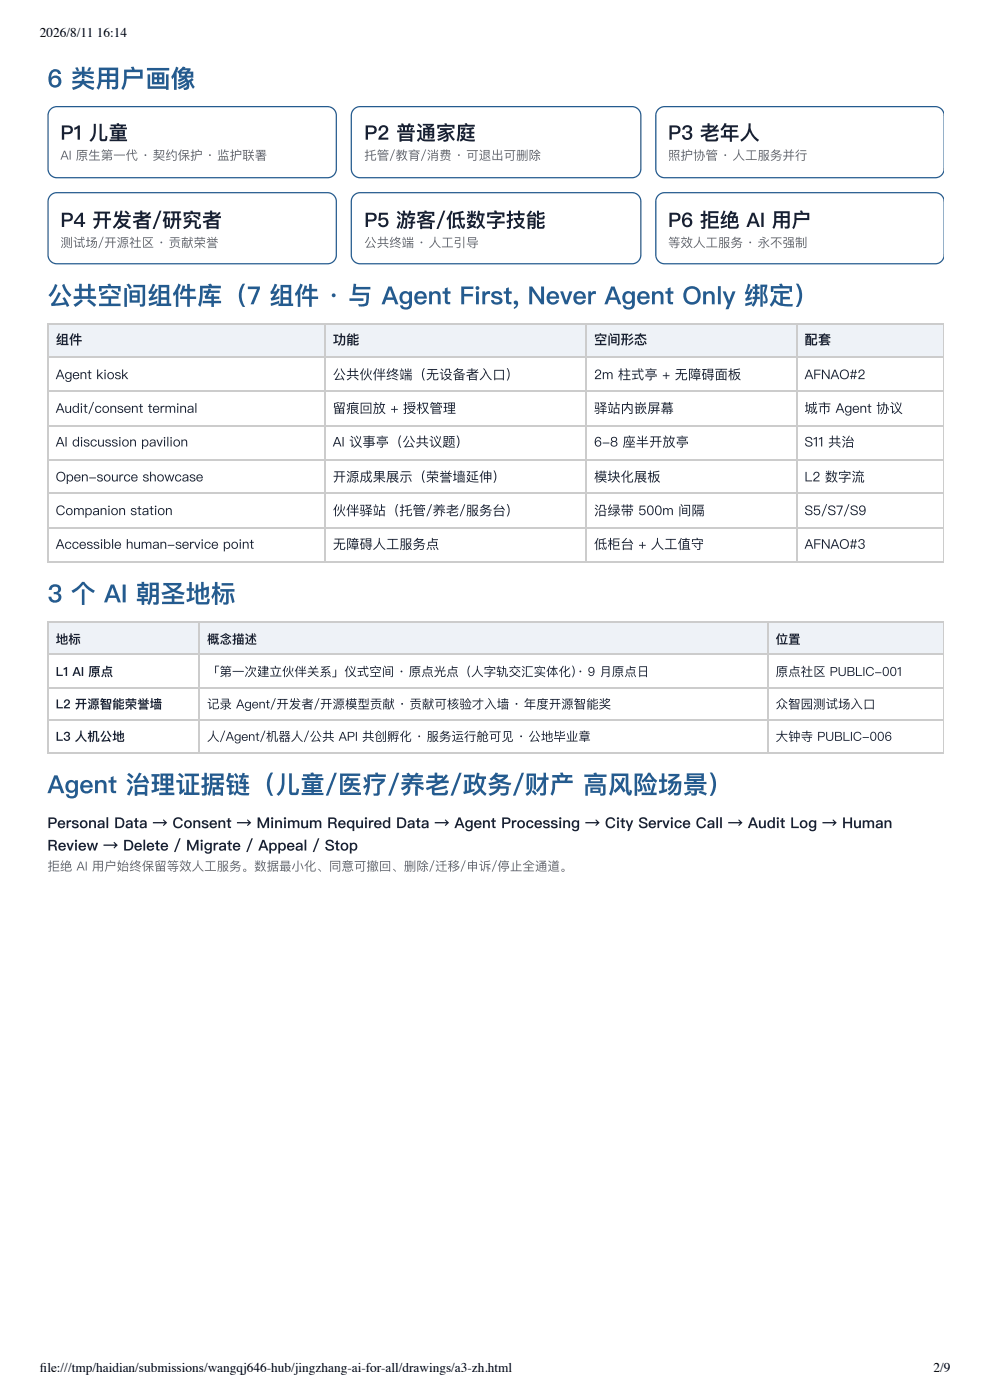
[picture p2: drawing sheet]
<svg xmlns="http://www.w3.org/2000/svg" width="210mm" height="297mm" viewBox="0 0 210 297" stroke-linecap="round" stroke-linejoin="round" font-family="sans-serif">
<defs><g id="words">
<g font-size="5.3" fill="#245b8f">
<text x="10.1" y="18.5">6 类用户画像</text>
<text x="10.1" y="64.6">公共空间组件库（7 组件 · 与 Agent First, Never Agent Only 绑定）</text>
<text x="10.1" y="127.8">3 个 AI 朝圣地标</text>
<text x="10.1" y="168.3">Agent 治理证据链（儿童/医疗/养老/政务/财产 高风险场景）</text>
</g>
<g font-size="4.2" fill="#172033">
<text x="12.8" y="29.6">P1 儿童</text>
<text x="77.2" y="29.6">P2 普通家庭</text>
<text x="141.6" y="29.6">P3 老年人</text>
<text x="12.8" y="48.2">P4 开发者/研究者</text>
<text x="77.2" y="48.2">P5 游客/低数字技能</text>
<text x="141.6" y="48.2">P6 拒绝 AI 用户</text>
</g>
<g font-size="3.2" fill="#172033">
<text x="10.1" y="175.7">Personal Data → Consent → Minimum Required Data → Agent Processing → City Service Call → Audit Log → Human</text>
<text x="10.1" y="180.4">Review → Delete / Migrate / Appeal / Stop</text>
</g>
<g font-size="2.8">
<text x="8.5" y="7.9">2026/8/11</text>
<text x="20.5" y="7.9">16:14</text>
<text x="8.5" y="291">fi le:///tmp/haidian/submissions/wangqj646-hub/jingzhang-ai-for-all/drawings/a3-zh.html</text>
<text x="197.9" y="291">2/9</text>
</g>
<g font-size="2.8" fill="#172033">
<text x="11.8" y="73">组件</text>
<text x="70.5" y="73">功能</text>
<text x="125.9" y="73">空间形态</text>
<text x="170.6" y="73">配套</text>
<text x="11.8" y="80.4">Agent kiosk</text>
<text x="70.5" y="80.4">公共伙伴终端（无设备者入口 ）</text>
<text x="125.9" y="80.4">2m 柱式亭 + 无障碍面板</text>
<text x="170.6" y="80.4">AFNAO#2</text>
<text x="11.8" y="87.6">Audit/consent terminal</text>
<text x="70.5" y="87.6">留痕回放 + 授权管理</text>
<text x="125.9" y="87.6">驿站内嵌屏幕</text>
<text x="170.6" y="87.6">城市 Agent 协议</text>
<text x="11.8" y="94.7">AI discussion pavilion</text>
<text x="70.5" y="94.7">AI 议事亭（公共议题）</text>
<text x="125.9" y="94.7">6-8 座半开放亭</text>
<text x="170.6" y="94.7">S11 共治</text>
<text x="11.8" y="102.1">Open-source showcase</text>
<text x="70.5" y="102.1">开源成果展示（荣誉墙延伸）</text>
<text x="125.9" y="102.1">模块化展板</text>
<text x="170.6" y="102.1">L2 数字流</text>
<text x="11.8" y="109.3">Companion station</text>
<text x="70.5" y="109.3">伙伴驿站（托管/养老/服务台）</text>
<text x="125.9" y="109.3">沿绿带 500m 间隔</text>
<text x="170.6" y="109.3">S5/S7/S9</text>
<text x="11.8" y="116.4">Accessible human-service point</text>
<text x="70.5" y="116.4">无障碍人工服务点</text>
<text x="125.9" y="116.4">低柜台 + 人工值守</text>
<text x="170.6" y="116.4">AFNAO#3</text>
</g>
<g font-size="2.6" fill="#666">
<text x="12.8" y="33.9">AI 原生第一代 · 契约保护 · 监护联署</text>
<text x="77.2" y="33.9">托管/教育/消费 · 可退出可删除</text>
<text x="141.6" y="33.9">照护协管 · 人工服务并行</text>
<text x="12.8" y="52.4">测试场/开源社区 · 贡献荣誉</text>
<text x="77.2" y="52.4">公共终端 · 人工引导</text>
<text x="141.6" y="52.4">等效人工服务 · 永不强制</text>
<text x="10.1" y="184.7">拒绝 AI 用户始终保留等效人工服务。数据最小化、同意可撤回、删除/迁移/申诉/停止全通道。</text>
</g>
<g font-size="2.6" fill="#172033">
<text x="11.8" y="136.5">地标</text>
<text x="43.9" y="136.5">概念描述</text>
<text x="164.4" y="136.5">位置</text>
<text x="11.8" y="143.4">L1 AI 原点</text>
<text x="43.9" y="143.4">「第一次建立伙伴关系」仪式空间 · 原点光点（人字轨交汇实体化） 9 月 原点日</text>
<text x="122.4" y="143.4">·</text>
<text x="164.4" y="143.4">原点社区 PUBLIC-001</text>
<text x="11.8" y="150.3">L2 开源智能荣誉墙</text>
<text x="43.9" y="150.3">记录 Agent/开发者/开源模型贡献 · 贡献可核验才入墙 · 年度开源智能奖</text>
<text x="164.4" y="150.3">众智园测试场入口</text>
<text x="11.8" y="157.2">L3 人机公地</text>
<text x="43.9" y="157.2">人/Agent/机器人/公共 API 共创孵化 · 服务运行舱可见 · 公地毕业章</text>
<text x="164.4" y="157.2">大钟寺 PUBLIC-006</text>
</g>
</g></defs>
<g fill="#eef2f7">
<path d="M10.3 68.5h58.5v7.4h-58.5z"/>
<path d="M68.8 68.5h55.6v7.4h-55.6z"/>
<path d="M124.4 68.5h44.7v7.4h-44.7z"/>
<path d="M169.1 68.5h31v7.4h-31z"/>
</g>
<path d="M10.1 68.7h190M10.1 75.8h190M10.2 68.5v50.8M68.9 68.5v50.8M124.2 68.5v50.8M168.9 68.5v50.8M10.1 82.9h190M10.1 90.4h190M10.1 97.5h190M10.1 104.6h190M10.1 112.1h190M10.1 119.2h190" fill="none" stroke="#ccc" stroke-width=".26"/>
<path d="M200.1 68.5v50.8" fill="none" stroke="#ccc" stroke-width=".21"/>
<g fill="#eef2f7">
<path d="M10.3 131.8h32v7.1h-32z"/>
<path d="M42.3 131.8h120.4v7.1h-120.4z"/>
<path d="M162.7 131.8h37.4v7.1h-37.4z"/>
</g>
<path d="M10.1 131.9h190M10.1 138.8h190M10.2 131.8v28M42.2 131.8v28M162.9 131.8v28M10.1 145.9h190M10.1 152.8h190M10.1 159.7h190" fill="none" stroke="#ccc" stroke-width=".26"/>
<path d="M200.1 131.8v28" fill="none" stroke="#ccc" stroke-width=".21"/>
<path d="M10.7 23.2l.6-.4 .8-.2h57.3a1.87 1.87 0 0 1 1.9 1.9v11.3a1.87 1.87 0 0 1-1.9 1.9h-57.3a1.87 1.87 0 0 1-1.9-1.9v-11.3l.1-.7zM75 23.2l.6-.4 .7-.2h57.7a1.87 1.87 0 0 1 1.9 1.9v11.3a1.87 1.87 0 0 1-1.9 1.9h-57.7a1.87 1.87 0 0 1-1.8-1.9v-11.3l.1-.7zM200.1 24.1l-.6-1.1-.7-.3-.5-.1h-57.4a1.87 1.87 0 0 0-1.9 1.9v11.3a1.87 1.87 0 0 0 1.9 1.9h57.4l.5-.1 .7-.3 .6-1.1M10.7 41.4l.6-.4 .8-.1h57.3a1.87 1.87 0 0 1 1.9 1.8v11.4a1.87 1.87 0 0 1-1.9 1.9h-57.3a1.87 1.87 0 0 1-1.9-1.9v-11.4l.1-.7zM75 41.4l.6-.4 .7-.1h57.7a1.87 1.87 0 0 1 1.9 1.8v11.4a1.87 1.87 0 0 1-1.9 1.9h-57.7a1.87 1.87 0 0 1-1.8-1.9v-11.4l.1-.7zM200.1 42.3l-.6-1-.7-.3-.5-.1h-57.4a1.87 1.87 0 0 0-1.9 1.8v11.4a1.87 1.87 0 0 0 1.9 1.9h57.4l.5-.1 .7-.4 .6-1" fill="none" stroke="#245b8f" stroke-width=".26"/>
<use href="#words"/>
</svg>
